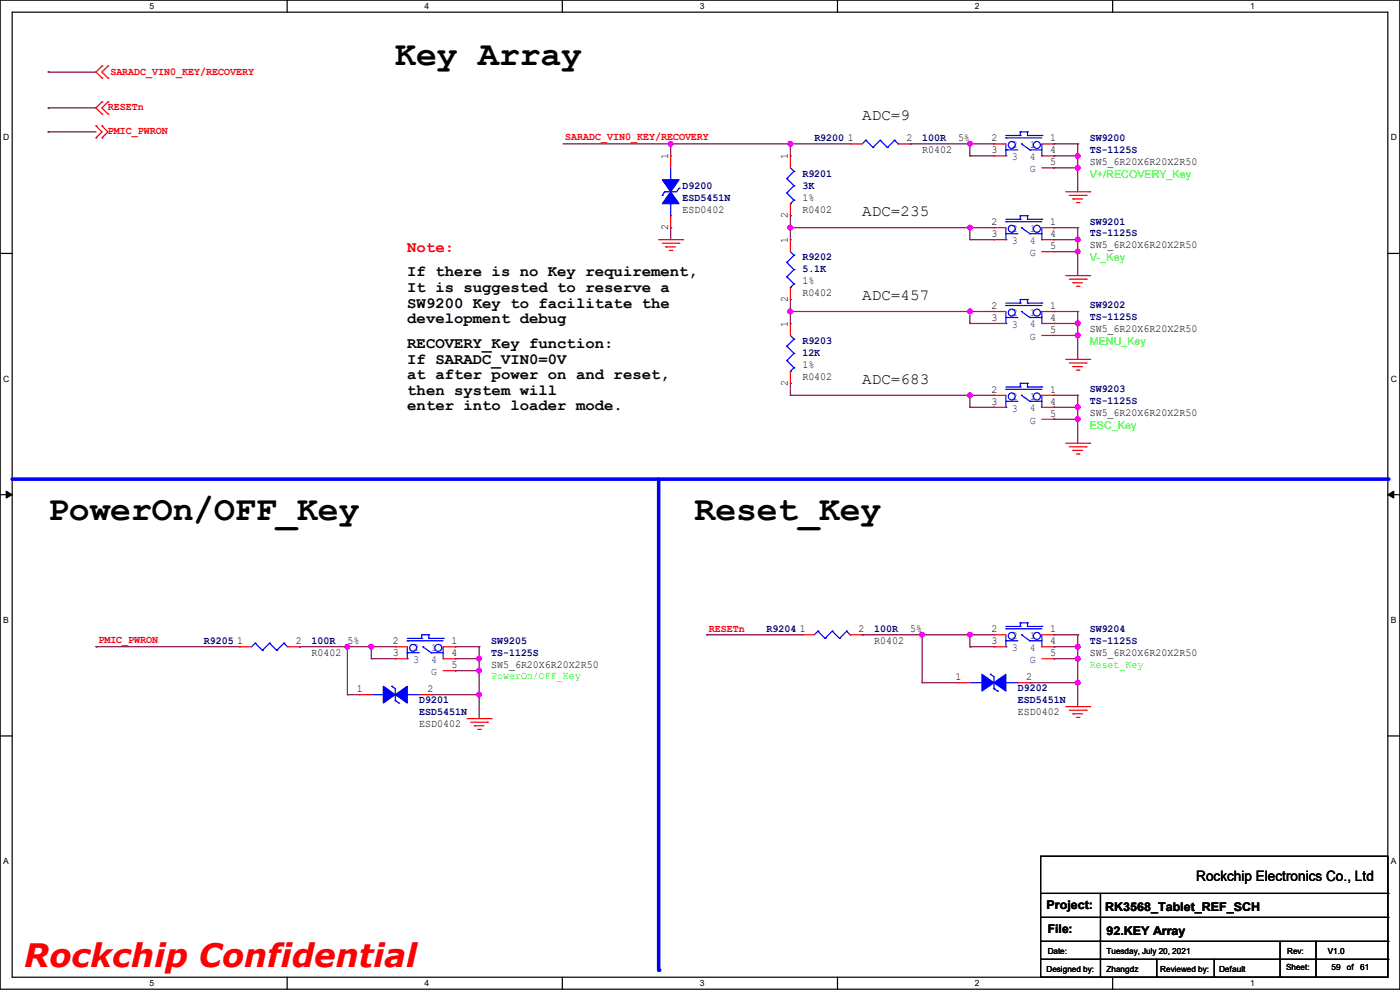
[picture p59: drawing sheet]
<svg xmlns="http://www.w3.org/2000/svg" width="297mm" height="210mm" viewBox="0 0 297 210" stroke-linecap="round" stroke-linejoin="round" font-family="sans-serif">
<defs><g id="words">
<g font-size="7.4">
<text x="83.9" y="13.8">Key Array</text>
<text x="10.2" y="110.3">PowerOn/OFF_Key</text>
<text x="147.4" y="110.3">Reset_Key</text>
</g>
<text font-size="6.9" fill="#f00" x="5.1" y="205.1">Rockchip Confidential</text>
<g font-size="3.3">
<text x="182.9" y="25.5">ADC=9</text>
<text x="182.9" y="45.8">ADC=235</text>
<text x="86.4" y="58.6">If there is no Key requirement,</text>
<text x="86.4" y="61.9">It is suggested to reserve a</text>
<text x="86.4" y="65.2">SW9200 Key to facilitate the</text>
<text x="182.9" y="63.6">ADC=457</text>
<text x="86.4" y="68.5">development debug</text>
<text x="86.4" y="73.9">RECOVERY_Key function:</text>
<text x="86.4" y="77.2">If SARADC_VIN0=0V</text>
<text x="86.4" y="80.5">at after power on and reset,</text>
<text x="86.4" y="83.8">then system will</text>
<text x="182.9" y="81.4">ADC=683</text>
<text x="86.4" y="87.1">enter into loader mode.</text>
</g>
<text font-size="3.3" fill="#f00" x="86.4" y="53.6">Note:</text>
<text font-size="3" x="253.8" y="186.9">Rockchip Electronics Co., Ltd</text>
<g font-size="2.5">
<text x="222" y="192.9">Project:</text>
<text x="222.3" y="198">File:</text>
<text x="234.5" y="193.2">RK3568_Tablet_REF_SCH</text>
<text x="234.7" y="198.2">92.KEY Array</text>
</g>
<g font-size="2.3" fill="#f00">
<text x="23.4" y="15.9">SARADC_VIN0_KEY/RECOVERY</text>
<text x="22.9" y="23.2">RESETn</text>
<text x="22.9" y="28.3">PMIC_PWRON</text>
<text x="119.9" y="29.8">SARADC_VIN0_KEY/RECOVERY</text>
<text x="20.9" y="136.5">PMIC_PWRON</text>
<text x="150.4" y="134.2">RESETn</text>
</g>
<g font-size="2.3" fill="#000080">
<text x="172.8" y="29.8">R9200</text>
<text x="195.6" y="29.8">100R</text>
<text x="231.2" y="29.8">SW9200</text>
<text x="231.2" y="32.4">TS-1125S</text>
<text x="144.8" y="40">D9200</text>
<text x="170.2" y="37.5">R9201</text>
<text x="170.2" y="40">3K</text>
<text x="144.8" y="42.5">ESD5451N</text>
<text x="231.2" y="47.6">SW9201</text>
<text x="231.2" y="50.2">TS-1125S</text>
<text x="170.2" y="55.2">R9202</text>
<text x="170.2" y="57.8">5.1K</text>
<text x="231.2" y="65.4">SW9202</text>
<text x="231.2" y="67.9">TS-1125S</text>
<text x="170.2" y="73">R9203</text>
<text x="170.2" y="75.6">12K</text>
<text x="231.2" y="83.2">SW9203</text>
<text x="231.2" y="85.7">TS-1125S</text>
<text x="43.2" y="136.5">R9205</text>
<text x="66.1" y="136.5">100R</text>
<text x="104.2" y="136.5">SW9205</text>
<text x="162.6" y="134">R9204</text>
<text x="185.5" y="134">100R</text>
<text x="231.2" y="136.5">TS-1125S</text>
<text x="231.2" y="134">SW9204</text>
<text x="104.2" y="139.1">TS-1125S</text>
<text x="88.9" y="149.2">D9201</text>
<text x="215.9" y="146.7">D9202</text>
<text x="215.9" y="149.2">ESD5451N</text>
<text x="88.9" y="151.8">ESD5451N</text>
</g>
<g font-size="2.3">
<text x="179.9" y="30">1</text>
<text x="192.3" y="30">2</text>
<text x="203.2" y="29.8">5%</text>
<text x="210.4" y="30">2</text>
<text x="222.8" y="30">1</text>
<text x="141.7" y="33.8" transform="rotate(-90 141.7 33.8)">1</text>
<text x="167.1" y="33.8" transform="rotate(-90 167.1 33.8)">1</text>
<text x="195.6" y="32.4">R0402</text>
<text x="210.4" y="32.5">3</text>
<text x="222.8" y="32.5">4</text>
<text x="222.8" y="35.1">5</text>
<text x="231.2" y="34.9">SW5_6R20X6R20X2R50</text>
<text x="144.8" y="45.1">ESD0402</text>
<text x="167.1" y="46.3" transform="rotate(-90 167.1 46.3)">2</text>
<text x="170.2" y="45.1">R0402</text>
<text x="170.2" y="42.5">1%</text>
<text x="210.4" y="47.8">2</text>
<text x="222.8" y="47.8">1</text>
<text x="141.7" y="48.8" transform="rotate(-90 141.7 48.8)">2</text>
<text x="167.1" y="51.6" transform="rotate(-90 167.1 51.6)">1</text>
<text x="210.4" y="50.3">3</text>
<text x="222.8" y="50.3">4</text>
<text x="222.8" y="52.8">5</text>
<text x="231.2" y="52.7">SW5_6R20X6R20X2R50</text>
<text x="167.1" y="64.1" transform="rotate(-90 167.1 64.1)">2</text>
<text x="170.2" y="62.9">R0402</text>
<text x="170.2" y="60.3">1%</text>
<text x="210.4" y="65.5">2</text>
<text x="222.8" y="65.5">1</text>
<text x="167.1" y="69.4" transform="rotate(-90 167.1 69.4)">1</text>
<text x="210.4" y="68.1">3</text>
<text x="222.8" y="68.1">4</text>
<text x="222.8" y="70.6">5</text>
<text x="231.2" y="70.5">SW5_6R20X6R20X2R50</text>
<text x="167.1" y="81.8" transform="rotate(-90 167.1 81.8)">2</text>
<text x="170.2" y="80.6">R0402</text>
<text x="170.2" y="78.1">1%</text>
<text x="210.4" y="83.3">2</text>
<text x="222.8" y="83.3">1</text>
<text x="210.4" y="85.9">3</text>
<text x="222.8" y="85.9">4</text>
<text x="222.8" y="88.4">5</text>
<text x="231.2" y="88.3">SW5_6R20X6R20X2R50</text>
<text x="50.3" y="136.7">1</text>
<text x="62.8" y="136.7">2</text>
<text x="73.7" y="136.5">5%</text>
<text x="83.4" y="136.7">2</text>
<text x="95.8" y="136.7">1</text>
<text x="169.7" y="134.1">1</text>
<text x="182.2" y="134.1">2</text>
<text x="185.5" y="136.5">R0402</text>
<text x="193.1" y="134">5%</text>
<text x="210.4" y="134.1">2</text>
<text x="210.4" y="136.7">3</text>
<text x="222.8" y="134.1">1</text>
<text x="222.8" y="136.7">4</text>
<text x="66.1" y="139.1">R0402</text>
<text x="83.4" y="139.2">3</text>
<text x="95.8" y="139.2">4</text>
<text x="95.8" y="141.7">5</text>
<text x="104.2" y="141.6">SW5_6R20X6R20X2R50</text>
<text x="222.8" y="139.2">5</text>
<text x="231.2" y="139.1">SW5_6R20X6R20X2R50</text>
<text x="75.7" y="146.8">1</text>
<text x="90.7" y="146.8">2</text>
<text x="202.7" y="144.3">1</text>
<text x="217.7" y="144.3">2</text>
<text x="88.9" y="154.3">ESD0402</text>
<text x="215.9" y="151.8">ESD0402</text>
</g>
<g font-size="2.3" fill="#004080">
<text x="214.7" y="31.5">2</text>
<text x="214.7" y="34">3</text>
<text x="218.5" y="31.5">1</text>
<text x="218.5" y="33.9">4</text>
<text x="218.5" y="36.5">G</text>
<text x="214.7" y="49.2">2</text>
<text x="214.7" y="51.8">3</text>
<text x="218.5" y="49.2">1</text>
<text x="218.5" y="51.7">4</text>
<text x="218.5" y="54.3">G</text>
<text x="214.7" y="67">2</text>
<text x="214.7" y="69.6">3</text>
<text x="218.5" y="67">1</text>
<text x="218.5" y="69.5">4</text>
<text x="218.5" y="72.1">G</text>
<text x="214.7" y="84.8">2</text>
<text x="214.7" y="87.3">3</text>
<text x="218.5" y="84.8">1</text>
<text x="218.5" y="87.2">4</text>
<text x="218.5" y="89.9">G</text>
<text x="214.7" y="135.6">2</text>
<text x="218.5" y="135.6">1</text>
<text x="87.7" y="138.1">2</text>
<text x="87.7" y="140.7">3</text>
<text x="91.5" y="138.1">1</text>
<text x="91.5" y="140.6">4</text>
<text x="91.5" y="143.2">G</text>
<text x="214.7" y="138.1">3</text>
<text x="218.5" y="138">4</text>
<text x="218.5" y="140.7">G</text>
</g>
<g font-size="2.3" fill="#0f0">
<text x="231.2" y="37.7">V+/RECOVERY_Key</text>
<text x="231.2" y="55.5">V-_Key</text>
<text x="231.2" y="73.2">MENU_Key</text>
<text x="231.2" y="91">ESC_Key</text>
<text x="231.2" y="141.6">Reset_Key</text>
<text x="104.2" y="144.1">PowerOn/OFF_Key</text>
</g>
<g font-size="1.8">
<text x="31.7" y="1.9">5</text>
<text x="90.1" y="1.9">4</text>
<text x="148.5" y="1.9">3</text>
<text x="206.8" y="1.9">2</text>
<text x="265.2" y="1.9">1</text>
<text x=".7" y="29.8">D</text>
<text x="295.1" y="29.8">D</text>
<text x=".7" y="80.9">C</text>
<text x="295.1" y="80.9">C</text>
<text x=".7" y="132.1">B</text>
<text x="295.1" y="132.1">B</text>
<text x=".7" y="183.3">A</text>
<text x="295.1" y="183.3">A</text>
<text x="222.3" y="202.3">Date:</text>
<text x="234.7" y="202.3">Tuesday, July 20, 2021</text>
<text x="273.1" y="202.3">Rev:</text>
<text x="281.7" y="202.3">V1.0</text>
<text x="31.7" y="209.2">5</text>
<text x="90.1" y="209.2">4</text>
<text x="148.5" y="209.2">3</text>
<text x="206.8" y="209.2">2</text>
<text x="222" y="206.1">Designed by:</text>
<text x="234.7" y="206.1">Zhangdz</text>
<text x="246.2" y="206.1">Reviewed by:</text>
<text x="258.6" y="206.1">Default</text>
<text x="265.2" y="209.2">1</text>
<text x="272.8" y="205.9">Sheet:</text>
<text x="282.5" y="205.9">59</text>
<text x="285.7" y="205.9">of</text>
<text x="288.6" y="205.9">61</text>
</g>
</g></defs>
<path d="M0 0h297v209.8h-297zM2.6 2.6h291.8v204.7h-291.8z" fill="none" stroke="#000" stroke-width=".25"/>
<g fill="#fff">
<path d="M31.7 .3h1v2h-1z"/>
<path d="M31.7 207.6h1v1.9h-1z"/>
</g>
<path d="M60.9 0v2.6M60.9 207.3v2.5" fill="none" stroke="#000" stroke-width=".25"/>
<g fill="#fff">
<path d="M90.1 .3h1v2h-1z"/>
<path d="M90.1 207.6h1v1.9h-1z"/>
</g>
<path d="M119.3 0v2.6M119.3 207.3v2.5" fill="none" stroke="#000" stroke-width=".25"/>
<g fill="#fff">
<path d="M148.5 .3h.9v2h-.9z"/>
<path d="M148.5 207.6h.9v1.9h-.9z"/>
</g>
<path d="M177.7 0v2.6M177.7 207.3v2.5" fill="none" stroke="#000" stroke-width=".25"/>
<g fill="#fff">
<path d="M206.8 .3h1v2h-1z"/>
<path d="M206.8 207.6h1v1.9h-1z"/>
</g>
<path d="M236.1 0v2.6M236.1 207.3v2.5" fill="none" stroke="#000" stroke-width=".25"/>
<g fill="#fff">
<path d="M265.2 .3h1v2h-1z"/>
<path d="M265.2 207.6h1v1.9h-1z"/>
<path d="M.7 28.2h1.2v1.9h-1.2z"/>
<path d="M295.1 28.2h1.2v1.9h-1.2z"/>
<path d="M.7 79.3h1.2v2h-1.2z"/>
<path d="M295.1 79.3h1.2v2h-1.2z"/>
</g>
<path d="M0 53.8h2.6M294.4 53.8h2.6" fill="none" stroke="#000" stroke-width=".25"/>
<g fill="#fff">
<path d="M.7 130.5h1.2v2h-1.2z"/>
<path d="M295.1 130.5h1.1v2h-1.1z"/>
</g>
<path d="M0 104.9h2.6M294.4 104.9h2.6" fill="none" stroke="#000" stroke-width=".25"/>
<path d="M1.3 104.2l1.3 .7-1.3 .8zM294.4 104.9l1.3-.7v1.5z" fill="#000" stroke="#000" stroke-width=".21"/>
<g fill="#fff">
<path d="M.7 181.7h1.2v2h-1.2z"/>
<path d="M295.1 181.7h1.1v2h-1.1z"/>
</g>
<path d="M0 156.1h2.6M294.4 156.1h2.6" fill="none" stroke="#000" stroke-width=".25"/>
<path d="M2.6 101.6h291.8" fill="none" stroke="#00f" stroke-width=".76"/>
<circle cx="294.4" cy="101.6" r=".38" fill="#00f"/>
<path d="M139.7 101.6v104.2" fill="none" stroke="#00f" stroke-width=".76"/>
<circle cx="139.7" cy="205.8" r=".38" fill="#00f"/>
<g fill="none" stroke="#f00" stroke-width=".25">
<path d="M21.6 14h.1M21.6 16.6h.1M21.6 14l-1.2 1.3 1.2 1.3M22.9 16.6h.1M22.9 14h.1M22.9 14l-1.3 1.3 1.3 1.3M20.4 26.7h.1M20.4 29.3h.1M20.4 26.7l1.2 1.3-1.2 1.3M21.6 26.7h.1M21.6 29.3h.1M21.6 21.6h.1"/>
<path d="M21.6 24.2h.1M21.6 26.7l1.3 1.3-1.3 1.3M21.6 21.6l-1.2 1.3 1.2 1.3M22.9 24.2h.1M22.9 21.6h.1M22.9 21.6l-1.3 1.3 1.3 1.3M142.3 33.1h.1M142.3 33.1v2.5M167.7 33.1h.1M167.7 33.1v2.5M180.4 30.5h.1M180.4 30.5h2.5"/>
<path d="M190.5 30.5h2.6M193.1 30.5h.1M210.9 30.5h.1M210.9 33.1h.1M210.9 30.5h2.5M210.9 33.1h2.5M221 30.5h2.6M221 33.1h2.6M221 35.6h2.6M223.6 30.5h.1M223.6 33.1h.1M223.6 35.6h.1"/>
<path d="M139.7 50.8h5.1M140.5 51.6h3.6M141.3 52.4h.1M141.3 52.4h2M142 53.1h.5M142.3 48.3h.1M142.3 45.8v2.5M142.5 53.1h.1M144.1 51.6h.1M144.8 50.8h.1M167.7 50.8h.1M167.7 45.8h.1"/>
<path d="M167.7 43.2v2.6M167.7 50.8v2.6M210.9 48.3h.1M210.9 50.8h.1M210.9 50.8h2.5M210.9 48.3h2.5M221 50.8h2.6M221 48.3h2.6M221 53.4h2.6M223.6 48.3h.1M223.6 50.8h.1M223.6 53.4h.1"/>
<path d="M226.1 40.7h5.1M226.1 58.5h5.1M226.9 41.4h3.5M226.9 59.2h3.5M227.6 42.2h.1M227.6 60h.1M227.6 42.2h2.1M227.6 60h2.1M228.4 43h.5M228.9 43h.1M230.4 41.4h.1M230.4 59.2h.1"/>
<path d="M231.2 40.7h.1M231.2 58.5h.1M167.7 68.6h.1M167.7 63.5h.1M167.7 61v2.5M167.7 68.6v2.6M167.7 78.8v2.5M210.9 66.1h.1M210.9 68.6h.1M210.9 66.1h2.5M210.9 68.6h2.5M221 66.1h2.6"/>
<path d="M221 68.6h2.6M221 71.2h2.6M223.6 66.1h.1M223.6 68.6h.1M223.6 71.2h.1M226.1 76.2h5.1M226.9 77h3.5M227.6 77.8h.1M227.6 77.8h2.1M228.4 60.7h.5M228.4 78.5h.5M228.9 60.7h.1"/>
<path d="M228.9 78.5h.1M230.4 77h.1M231.2 76.2h.1M167.7 81.3h.1M210.9 83.9h.1M210.9 86.4h.1M210.9 83.9h2.5M210.9 86.4h2.5M221 83.9h2.6M221 86.4h2.6M221 88.9h2.6M223.6 83.9h.1"/>
<path d="M223.6 86.4h.1M223.6 88.9h.1M226.1 94h5.1M226.9 94.8h3.5M227.6 95.5h.1M227.6 95.5h2.1M228.4 96.3h.5M228.9 96.3h.1M230.4 94.8h.1M231.2 94h.1M50.8 137.2h.1M50.8 137.2h2.6"/>
<path d="M61 137.2h2.5M63.5 137.2h.1M83.9 137.2h.1M83.9 139.7h.1M83.9 137.2h2.5M83.9 139.7h2.5M94 137.2h2.6M94 139.7h2.6M96.6 137.2h.1M96.6 139.7h.1M170.2 134.7h.1M170.2 134.7h2.6"/>
<path d="M180.4 134.7h2.5M182.9 134.7h.1M210.9 134.7h.1M210.9 137.2h.1M210.9 134.7h2.5M210.9 137.2h2.5M221 134.7h2.6M221 137.2h2.6M221 139.7h2.6M223.6 134.7h.1M223.6 137.2h.1M223.6 139.7h.1"/>
<path d="M76.2 147.4h.1M76.2 147.4h2.6M88.9 147.4h2.6M91.5 147.4h.1M94 142.3h2.6M96.6 142.3h.1M99.1 152.4h5.1M99.9 153.2h3.5M100.6 154h.1M100.6 154h2.1M101.4 154.7h.5M101.9 154.7h.1"/>
<path d="M103.4 153.2h.1M104.2 152.4h.1M203.2 144.8h.1M203.2 144.8h2.6M215.9 144.8h2.6M218.5 144.8h.1M226.1 149.9h5.1M226.9 150.7h3.5M227.6 151.4h.1M227.6 151.4h2.1M228.4 152.2h.5M228.9 152.2h.1"/>
<path d="M230.4 150.7h.1M231.2 149.9h.1"/>
</g>
<g fill="none" stroke="#000" stroke-width=".25">
<path d="M220.8 181.7h73.6v25.6h-73.6zM220.8 189.5h73.6M220.8 194.6h73.6M220.8 199.7h73.6M233.5 189.5v17.8M271.6 199.7v7.6M279.2 199.7v7.6M294.4 189.5h.1M294.4 194.6h.1M294.4 199.7h.1M220.8 203.5h73.6M233.5 207.3h.1"/>
<path d="M245.4 207.3h.1M245.4 203.5v3.8M257.6 207.3h.1M257.6 203.5v3.8M271.6 207.3h.1M279.2 207.3h.1M294.4 203.5h.1"/>
</g>
<g fill="none" stroke="#00f" stroke-width=".25">
<path d="M142.3 38.1h.1M142.3 35.6v2.5M144.1 39.9h.1M144.1 39.9l-.5 .8h-2.6M166.9 37.9h.1M166.9 37.9l1.5 1.5M167.7 35.6l.7 .8M168.4 36.4h.1M168.4 39.4h.1M168.4 36.4l-1.5 1.5M168.4 39.4l-1.5 1.5M183.7 29.8h.1"/>
<path d="M183.7 29.8l-.8 .7M183.7 29.8l1.5 1.5M185.2 31.3h.1M186.7 29.8h.1M186.7 29.8l-1.5 1.5M186.7 29.8l1.6 1.5M188.3 31.3h.1M189.8 29.8h.1M189.8 29.8l-1.5 1.5M189.8 29.8l.7 .7M190.5 30.5h.1M213.4 29.3h.1"/>
<path d="M213.4 33.1h.1M213.4 31.8h.1M213.4 30.5v2.6M213.4 28.7h3.1M213.4 29.3h7.6M213.4 31.8h2.5M216.5 28h.1M216.5 28.7h.1M216.5 28v.7M216.5 28h1.5M216.7 30.5h.1M216.7 30.5l1.8 1.3"/>
<path d="M218 28h.1M218 28.7h.1M218 28v.7M218 28.7h3M218.5 31.8h.1M218.5 31.8h2.5M221 28.7h.1M221 33.1h.1M221 30.5v2.6M140.5 41.4h.1M141 40.7h.1M141 40.7l-.5 .7"/>
<path d="M142.3 45.8h.1M142.3 43.2v2.6M166.9 55.7h.1M166.9 58.7h.1M166.9 40.9h.1M166.9 55.7l1.5 1.5M166.9 58.7l1.5 1.5M166.9 40.9l1.5 1.6M167.7 43.2h.1M167.7 53.4l.7 .7M168.4 54.1h.1M168.4 57.2h.1"/>
<path d="M168.4 42.5h.1M168.4 54.1l-1.5 1.6M168.4 57.2l-1.5 1.5M168.4 42.5l-.7 .7M213.4 47h.1M213.4 50.8h.1M213.4 49.6h.1M213.4 48.3v2.5M213.4 46.5h3.1M213.4 47h7.6M213.4 49.6h2.5M216.5 45.8h.1"/>
<path d="M216.5 46.5h.1M216.5 45.8v.7M216.5 45.8h1.5M216.7 48.3h.1M216.7 48.3l1.8 1.3M218 45.8h.1M218 46.5h.1M218 45.8v.7M218 46.5h3M218.5 49.6h.1M218.5 49.6h2.5M221 46.5h.1"/>
<path d="M221 50.8h.1M221 48.3v2.5M166.9 73.4h.1M166.9 76.5h.1M166.9 73.4l1.5 1.6M166.9 76.5l1.5 1.5M167.7 78.8h.1M167.7 61h.1M167.7 71.2l.7 .7M168.4 71.9h.1M168.4 75h.1M168.4 78h.1"/>
<path d="M168.4 60.2h.1M168.4 71.9l-1.5 1.5M168.4 75l-1.5 1.5M168.4 78l-.7 .8M168.4 60.2l-.7 .8M213.4 64.8h.1M213.4 68.6h.1M213.4 67.4h.1M213.4 64.3h3.1M213.4 64.8h7.6M213.4 66.1v2.5M213.4 67.4h2.5"/>
<path d="M216.5 63.5h.1M216.5 64.3h.1M216.5 63.5v.8M216.5 63.5h1.5M216.7 66.1h.1M216.7 66.1l1.8 1.3M218 63.5h.1M218 64.3h.1M218 63.5v.8M218 64.3h3M218.5 67.4h.1M218.5 67.4h2.5"/>
<path d="M221 64.3h.1M221 68.6h.1M221 66.1v2.5M213.4 82.6h.1M213.4 86.4h.1M213.4 85.1h.1M213.4 83.9v2.5M213.4 82.1h3.1M213.4 82.6h7.6M213.4 85.1h2.5M216.5 81.3h.1M216.5 82.1h.1"/>
<path d="M216.5 81.3v.8M216.5 81.3h1.5M216.7 83.9h.1M216.7 83.9l1.8 1.2M218 81.3h.1M218 82.1h.1M218 81.3v.8M218 82.1h3M218.5 85.1h.1M218.5 85.1h2.5M221 82.1h.1M221 86.4h.1"/>
<path d="M221 83.9v2.5M54.1 136.4h.1M54.1 136.4l-.7 .8M54.1 136.4l1.6 1.6M55.7 138h.1M57.2 136.4h.1M57.2 136.4l-1.5 1.6M57.2 136.4l1.5 1.6M58.7 138h.1M60.2 136.4h.1M60.2 136.4l-1.5 1.6M60.2 136.4l.8 .8"/>
<path d="M61 137.2h.1M86.4 135.9h.1M86.4 139.7h.1M86.4 138.5h.1M86.4 135.4h3.1M86.4 135.9h7.6M86.4 137.2v2.5M86.4 138.5h2.5M89.5 134.7h.1M89.5 135.4h.1M89.5 134.7v.7M89.5 134.7h1.5"/>
<path d="M89.7 137.2h.1M89.7 137.2l1.8 1.3M91 134.7h.1M91 135.4h.1M91 134.7v.7M91 135.4h3M91.5 138.5h.1M91.5 138.5h2.5M94 135.4h.1M94 139.7h.1M94 137.2v2.5M173.5 133.9h.1"/>
<path d="M173.5 133.9l-.7 .8M173.5 133.9l1.5 1.5M175 135.4h.1M176.6 133.9h.1M176.6 133.9l-1.6 1.5M176.6 133.9l1.5 1.5M178.1 135.4h.1M179.6 133.9h.1M179.6 133.9l-1.5 1.5M179.6 133.9l.8 .8M180.4 134.7h.1M213.4 133.4h.1"/>
<path d="M213.4 137.2h.1M213.4 135.9h.1M213.4 134.7v2.5M213.4 135.9h2.5M213.4 132.9h3.1M213.4 133.4h7.6M216.5 132.1h.1M216.5 132.9h.1M216.5 132.1v.8M216.5 132.1h1.5M216.7 134.7h.1M216.7 134.7l1.8 1.2"/>
<path d="M218 132.1h.1M218 132.9h.1M218 132.1v.8M218 132.9h3M218.5 135.9h.1M218.5 135.9h2.5M221 132.9h.1M221 137.2h.1M221 134.7v2.5M78.8 147.4h2.5M81.3 147.4h.1M83.1 145.6h.1"/>
<path d="M83.1 145.6l.8 .5v2.5M83.9 148.6h.1M83.9 148.6l.7 .5M84.6 149.1h.1M86.4 147.4h2.5M88.9 147.4h.1M205.8 144.8h2.5M208.3 144.8h.1M210.1 143h.1M210.1 143l.8 .6v2.5M210.9 146.1h.1M210.9 146.1l.7 .5"/>
<path d="M211.6 146.6h.1M213.4 144.8h2.5M215.9 144.8h.1"/>
<circle cx="214.7" cy="30.8" r=".74"/>
<circle cx="220" cy="30.8" r=".74"/>
<circle cx="214.7" cy="48.5" r=".74"/>
<circle cx="220" cy="48.5" r=".74"/>
<circle cx="214.7" cy="66.3" r=".74"/>
<circle cx="220" cy="66.3" r=".74"/>
<circle cx="214.7" cy="84.1" r=".74"/>
<circle cx="220" cy="84.1" r=".74"/>
<circle cx="87.7" cy="137.4" r=".74"/>
<circle cx="93" cy="137.4" r=".74"/>
<circle cx="214.7" cy="134.9" r=".74"/>
<circle cx="220" cy="134.9" r=".74"/>
</g>
<g fill="#00f" stroke="#00f" stroke-width=".25">
<path d="M208.3 143l2.6 1.8-2.6 1.8z" fill-rule="evenodd"/>
<path d="M210.9 144.8l2.5-1.8v3.6z" fill-rule="evenodd"/>
<path d="M140.5 38.1h3.6l-1.8 2.6z" fill-rule="evenodd"/>
<path d="M142.3 40.7l1.8 2.5h-3.6z" fill-rule="evenodd"/>
<path d="M81.3 145.6l2.6 1.8-2.6 1.7z" fill-rule="evenodd"/>
<path d="M83.9 147.4l2.5-1.8v3.5z" fill-rule="evenodd"/>
</g>
<g fill="none" stroke="#800040" stroke-width=".25">
<path d="M10.2 15.3h.1M10.2 15.3h10.2M10.2 28h.1M10.2 22.9h.1M10.2 28h10.2M10.2 22.9h10.2M119.4 30.5h61M142.3 30.5h.1M142.3 30.5v2.6M167.7 30.5h.1M167.7 30.5v2.6M193.1 30.5h.1"/>
<path d="M193.1 30.5h17.8M205.8 33.1h.1M205.8 30.5h.1M205.8 33.1h5.1M205.8 30.5v2.6M223.6 33.1h.1M223.6 35.6h.1M223.6 30.5h.1M223.6 33.1h5M223.6 30.5h5M223.6 35.6h5M228.6 33.1h.1"/>
<path d="M228.6 35.6h.1M228.6 30.5h.1M228.6 30.5v10.2M142.3 48.3h.1M142.3 48.3v2.5M167.7 48.3h.1M167.7 45.8h.1M167.7 48.3h43.2M167.7 45.8v5M205.8 50.8h.1M205.8 48.3h.1M205.8 48.3v2.5"/>
<path d="M205.8 50.8h5.1M223.6 50.8h.1M223.6 53.4h.1M223.6 48.3h.1M223.6 50.8h5M223.6 48.3h5M223.6 53.4h5M228.6 50.8h.1M228.6 53.4h.1M228.6 48.3h.1M228.6 48.3v10.2M167.7 66.1h.1"/>
<path d="M167.7 63.5h.1M167.7 63.5v5.1M167.7 66.1h43.2M205.8 68.6h.1M205.8 66.1h.1M205.8 66.1v2.5M205.8 68.6h5.1M223.6 68.6h.1M223.6 71.2h.1M223.6 66.1h.1M223.6 68.6h5M223.6 66.1h5"/>
<path d="M223.6 71.2h5M228.6 68.6h.1M228.6 71.2h.1M228.6 66.1h.1M228.6 66.1v10.1M167.7 83.9h.1M167.7 81.3h.1M167.7 81.3v2.6M167.7 83.9h43.2M205.8 86.4h.1M205.8 83.9h.1M205.8 83.9v2.5"/>
<path d="M205.8 86.4h5.1M223.6 86.4h.1M223.6 88.9h.1M223.6 83.9h.1M223.6 86.4h5M223.6 83.9h5M223.6 88.9h5M228.6 86.4h.1M228.6 88.9h.1M228.6 83.9h.1M228.6 83.9v10.1M20.4 137.2h.1"/>
<path d="M20.4 137.2h30.4M63.5 137.2h.1M63.5 137.2h20.4M73.7 137.2h.1M73.7 137.2v10.2M78.8 139.7h.1M78.8 137.2h.1M78.8 139.7h5.1M78.8 137.2v2.5M96.6 139.7h.1M96.6 137.2h.1M96.6 137.2h5"/>
<path d="M96.6 139.7h5M101.6 139.7h.1M101.6 137.2h.1M101.6 137.2v15.2M149.9 134.7h.1M149.9 134.7h20.3M182.9 134.7h.1M182.9 134.7h28M195.6 134.7h.1M195.6 134.7v10.1M205.8 137.2h.1M205.8 134.7h.1"/>
<path d="M205.8 134.7v2.5M205.8 137.2h5.1M223.6 137.2h.1M223.6 139.7h.1M223.6 134.7h.1M223.6 137.2h5M223.6 134.7h5M223.6 139.7h5M228.6 137.2h.1M228.6 139.7h.1M228.6 134.7h.1M228.6 134.7v15.2"/>
<path d="M73.7 147.4h.1M73.7 147.4h2.5M91.5 147.4h.1M91.5 147.4h10.1M96.6 142.3h.1M96.6 142.3h5M101.6 142.3h.1M101.6 147.4h.1M195.6 144.8h.1M195.6 144.8h7.6M218.5 144.8h.1M218.5 144.8h10.1"/>
<path d="M228.6 144.8h.1"/>
</g>
<g fill="#f0f" stroke="#f0f" stroke-width=".25">
<circle cx="205.8" cy="30.5" r=".49"/>
<circle cx="228.6" cy="33" r=".49"/>
<circle cx="228.6" cy="35.6" r=".49"/>
<circle cx="167.7" cy="30.5" r=".49"/>
<circle cx="142.3" cy="30.5" r=".49"/>
<circle cx="228.6" cy="50.8" r=".49"/>
<circle cx="228.6" cy="53.4" r=".49"/>
<circle cx="205.8" cy="48.3" r=".49"/>
<circle cx="167.7" cy="48.3" r=".49"/>
<circle cx="228.6" cy="68.6" r=".49"/>
<circle cx="228.6" cy="71.1" r=".49"/>
<circle cx="205.8" cy="66.1" r=".49"/>
<circle cx="167.7" cy="66.1" r=".49"/>
<circle cx="228.6" cy="86.4" r=".49"/>
<circle cx="228.6" cy="88.9" r=".49"/>
<circle cx="205.8" cy="83.8" r=".49"/>
<circle cx="205.8" cy="134.6" r=".49"/>
<circle cx="228.6" cy="137.2" r=".49"/>
<circle cx="228.6" cy="139.7" r=".49"/>
<circle cx="228.6" cy="144.8" r=".49"/>
<circle cx="101.6" cy="142.3" r=".49"/>
<circle cx="101.6" cy="139.7" r=".49"/>
<circle cx="101.6" cy="147.3" r=".49"/>
<circle cx="78.8" cy="137.2" r=".49"/>
<circle cx="73.7" cy="137.2" r=".49"/>
<circle cx="195.6" cy="134.6" r=".49"/>
</g>
<use href="#words"/>
</svg>
